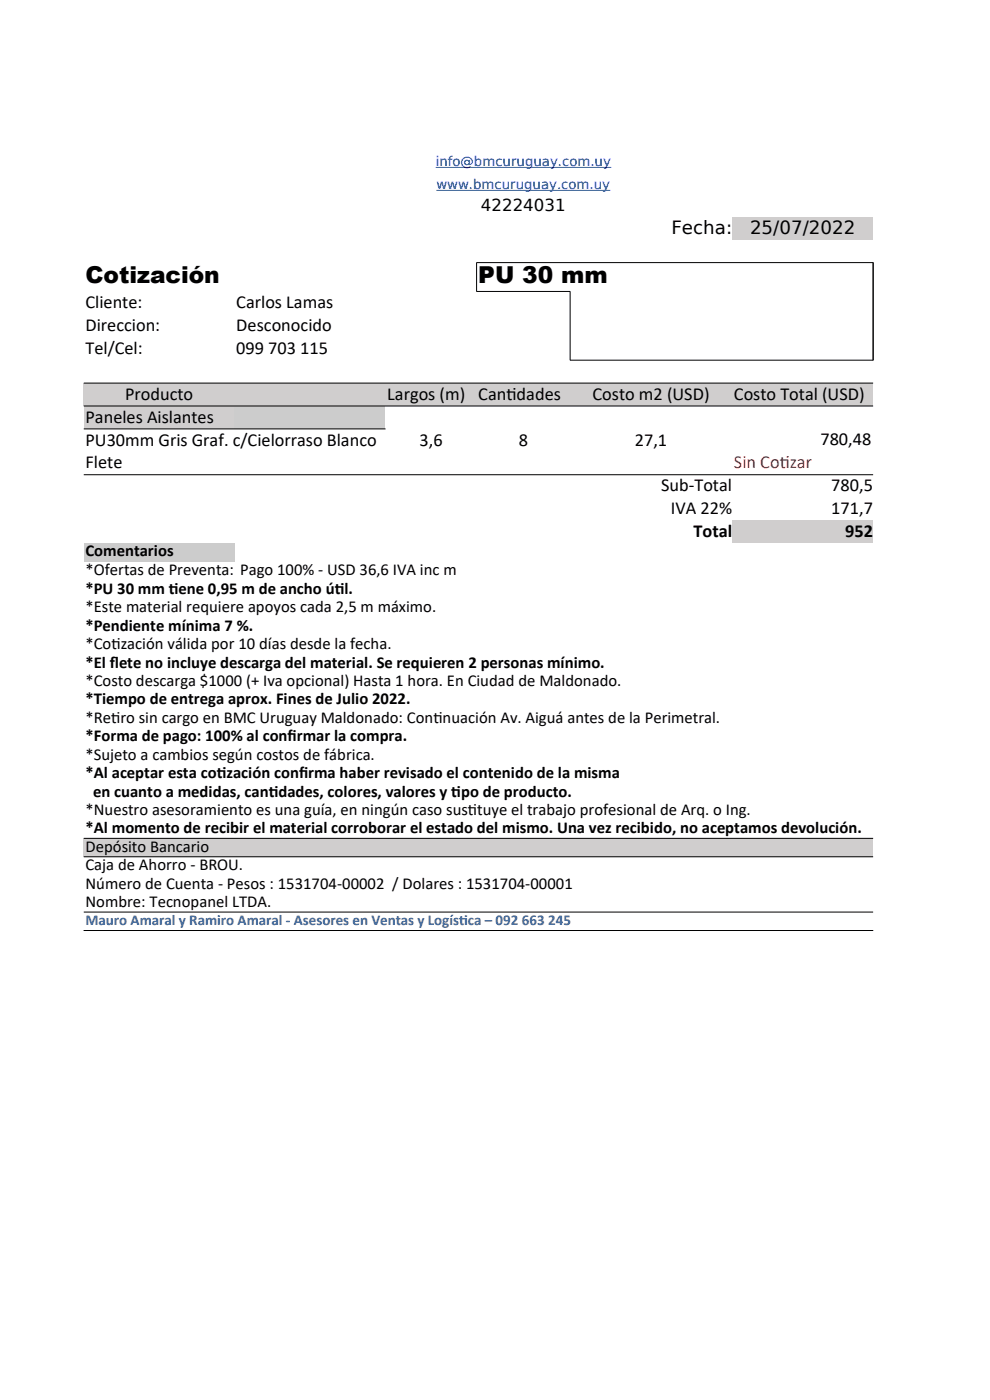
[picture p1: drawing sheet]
<svg xmlns="http://www.w3.org/2000/svg" width="210mm" height="297mm" viewBox="0 0 210 297" stroke-linecap="round" stroke-linejoin="round" font-family="sans-serif">
<defs><g id="words">
<g font-size="4.9">
<text x="18.1" y="60">Cotización</text>
<text x="101.5" y="60">PU 30 mm</text>
</g>
<g font-size="3.9">
<text x="142.4" y="49.6">Fecha:</text>
<text x="159.1" y="49.6">25/07/2022</text>
<text x="18.1" y="65.4">Cliente:</text>
<text x="50.1" y="65.4">Carlos Lamas</text>
<text x="18.1" y="70.2">Direccion:</text>
<text x="50.1" y="70.2">Desconocido</text>
<text x="18.1" y="75.1">Tel/Cel:</text>
<text x="50.1" y="75.1">099 703 115</text>
<text x="18.1" y="89.7">Paneles Aislantes</text>
<text x="26.5" y="84.8">Producto</text>
<text x="82.2" y="84.8">Largos (m)</text>
<text x="101.5" y="84.8">Cant</text>
<text x="107.4" y="84.8">idades</text>
<text x="125.7" y="84.8">Costo m2 (USD)</text>
<text x="155.7" y="84.8">Costo Total (USD)</text>
<text x="18.1" y="94.5">PU30mm Gris Graf. c/Cielorraso Blanco</text>
<text x="89" y="94.5">3,6</text>
<text x="110" y="94.5">8</text>
<text x="134.7" y="94.5">27,1</text>
<text x="174" y="94.4">780,48</text>
<text x="18.1" y="99.4">Flete</text>
<text x="140.2" y="104.1">Sub-Total</text>
<text x="176.4" y="104.3">780,5</text>
<text x="142.3" y="109">IVA 22%</text>
<text x="147.1" y="113.8">Total</text>
<text x="176.4" y="109.1">171,7</text>
<text x="179.3" y="114">952</text>
</g>
<g font-size="3.9" fill="#f00">
<text x="155.7" y="99.4">Sin Cot</text>
<text x="165.4" y="99.4">izar</text>
</g>
<g font-size="3.5">
<text x="102" y="44.8">42224031</text>
<text x="18.1" y="118">Comentarios</text>
<text x="18.1" y="122.1">*Ofertas de Preventa: Pago 100% - USD 36,6 IVA inc m</text>
<text x="18.1" y="126">*PU 30 mm t</text>
<text x="35.8" y="126">iene 0,95 m de ancho út</text>
<text x="71" y="126">il.</text>
<text x="18.1" y="129.9">*Este material requiere apoyos cada 2,5 m máximo.</text>
<text x="18.1" y="133.8">*Pendiente mínima 7 %.</text>
<text x="18.1" y="137.7">*Cot</text>
<text x="23.6" y="137.7">ización válida por 10 días desde la fecha.</text>
<text x="18.1" y="141.6">*El f</text>
<text x="23.3" y="141.6">lete no incluye descarga del material. Se requieren 2 personas mínimo.</text>
<text x="18.1" y="145.5">*Costo descarga $1000 (+ Iva opcional) Hasta 1 hora. En Ciudad de Maldonado.</text>
<text x="18.1" y="149.4">*Tiempo de entrega aprox. Fines de Julio 2022.</text>
<text x="18.1" y="153.3">*Ret</text>
<text x="23.6" y="153.3">iro sin cargo en BMC Uruguay Maldonado: Cont</text>
<text x="91.9" y="153.3">inuación Av. Aiguá antes de la Perimetral.</text>
<text x="18.1" y="157.2">*Forma de pago: 100% al conf</text>
<text x="18.1" y="161.2">*Sujeto a cambios según costos de fábrica.</text>
<text x="61" y="157.2">irmar la compra.</text>
<text x="18.1" y="165.1">*Al aceptar esta cot</text>
<text x="46" y="165.1">ización conf</text>
<text x="63.4" y="165.1">irma haber revisado el contenido de la misma</text>
<text x="18.1" y="172.9">*Nuestro asesoramiento es una guía, en ningún caso sust</text>
<text x="19.7" y="169">en cuanto a medidas, cant</text>
<text x="57" y="169">idades, colores, valores y t</text>
<text x="95.7" y="169">ipo de producto.</text>
<text x="99.3" y="172.9">ituye el trabajo profesional de Arq. o Ing.</text>
<text x="18.1" y="176.8">*Al momento de recibir el material corroborar el estado del mismo. Una vez recibido, no aceptamos devolución.</text>
<text x="18.1" y="180.7">Depósito Bancario</text>
<text x="18.1" y="184.6">Caja de Ahorro - BROU.</text>
<text x="18.1" y="188.5">Número de Cuenta - Pesos : 1531704-00002 / Dolares : 1531704-00001</text>
<text x="18.1" y="192.4">Nombre: Tecnopanel LTDA.</text>
</g>
<g font-size="3.2" fill="#3465a4">
<text x="18.1" y="196.3">Mauro Amaral y Ramiro Amaral - Asesores en Ventas y Logíst</text>
<text x="97.4" y="196.3">ica – 092 663 245</text>
</g>
<g font-size="2.8" fill="#00f">
<text x="92.4" y="35.2">info@bmcuruguay.com.uy</text>
<text x="92.6" y="40.1">www.bmcuruguay.com.uy</text>
</g>
</g></defs>
<g fill="#d0cece">
<path d="M155.3 46h29.9v4.8h-29.9z" fill-rule="evenodd"/>
<path d="M17.8 81.2h167.4v4.9h-167.4z" fill-rule="evenodd"/>
<path d="M17.8 86.1h32v4.9h-32z" fill-rule="evenodd"/>
</g>
<path d="M49.8 86.1h32v4.9h-32z" fill-rule="evenodd" fill="#ccc"/>
<path d="M155.3 110.4h29.9v4.9h-29.9z" fill-rule="evenodd" fill="#d0cece"/>
<path d="M17.8 115.3h32v3.9h-32z" fill-rule="evenodd" fill="#ccc"/>
<path d="M17.8 177.8h167.4v3.9h-167.4z" fill-rule="evenodd" fill="#d0cece"/>
<path d="M120.9 61.8v14.6h64.3v-20.7h-84.1v6.2l19.9-.1M17.8 81.3h167.4M17.8 86.1h167.4M17.8 91h64M17.8 100.7h167.4M17.8 177.9h167.4M17.8 181.8h167.4M17.8 193.5h167.4M17.8 197.4h167.4" fill="none" stroke="#000" stroke-width=".21"/>
<path d="M92.4 35.5h37.3M92.6 40.4h36.9" fill="none" stroke="#00f" stroke-width=".21"/>
<use href="#words"/>
</svg>
